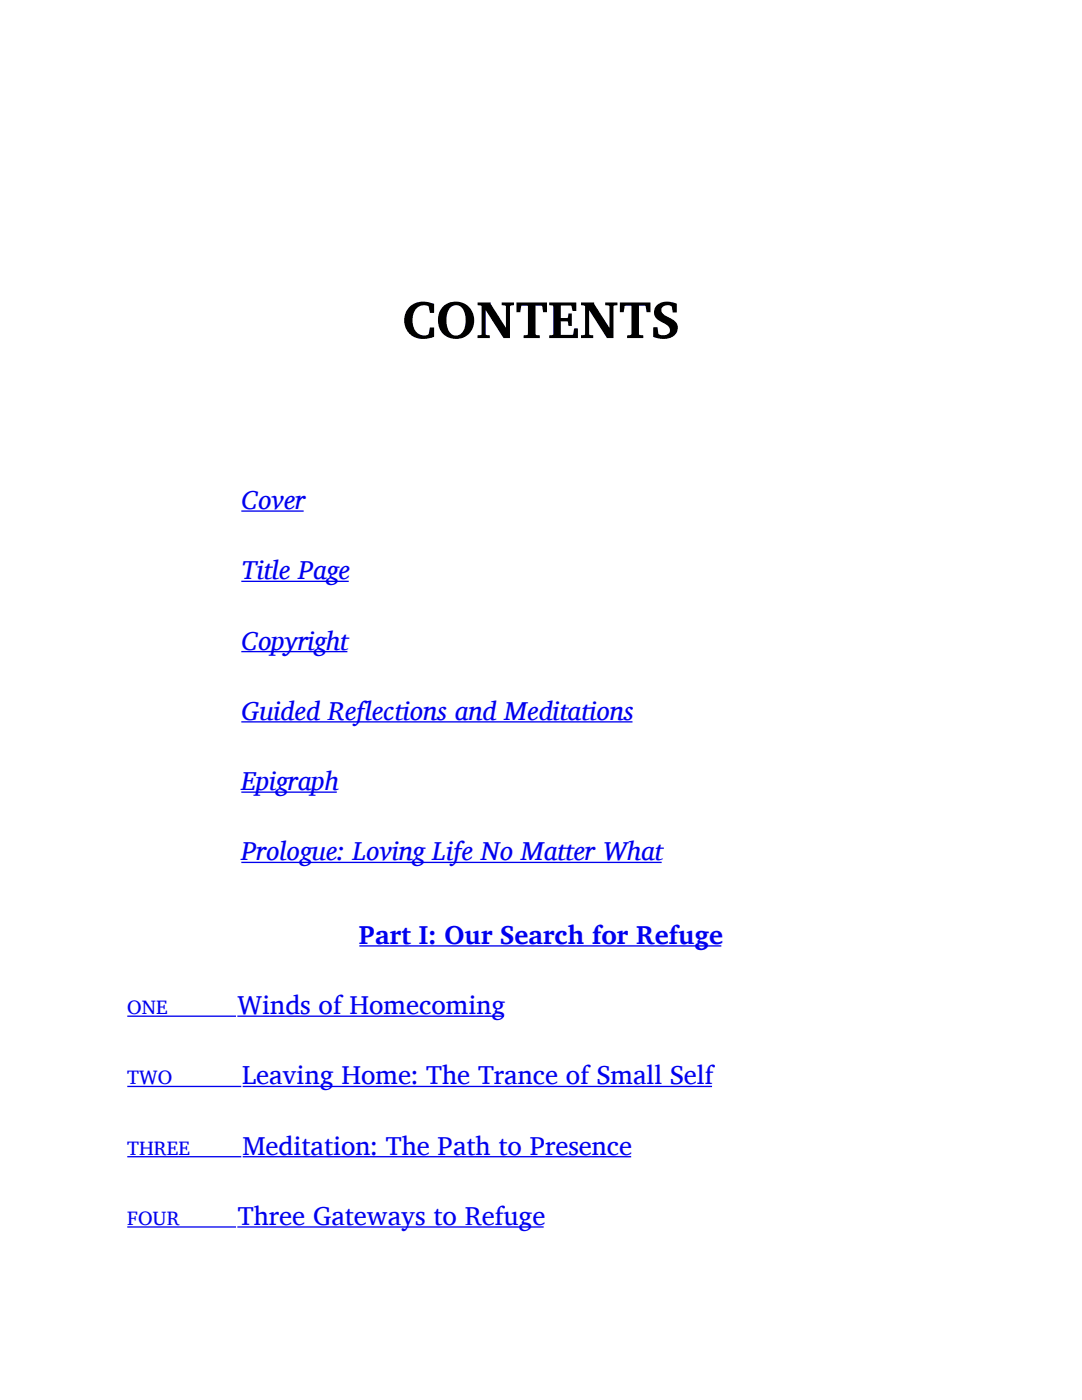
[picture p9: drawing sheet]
<svg xmlns="http://www.w3.org/2000/svg" width="216mm" height="279mm" viewBox="0 0 216 279" stroke-linecap="round" stroke-linejoin="round" font-family="sans-serif">
<defs><g id="words">
<text font-size="10.6" x="80.3" y="67.5">CONTENTS</text>
<g font-size="5.3" fill="#00e">
<text x="48.2" y="101.6">Cover</text>
<text x="48.2" y="115.6">Title Page</text>
<text x="48.2" y="129.6">Copyright</text>
<text x="48.2" y="143.7">Guided Reflections and Meditations</text>
<text x="48.2" y="157.7">Epigraph</text>
<text x="48.2" y="171.7">Prologue: Loving Life No Matter What</text>
<text x="71.6" y="188.4">Part I: Our Search for Refuge</text>
<text x="47.4" y="202.4">Winds of Homecoming</text>
<text x="48.3" y="216.4">Leaving Home: The Trance of Small Self</text>
<text x="48.4" y="230.5">Meditation: The Path to Presence</text>
<text x="47.5" y="244.5">Three Gateways to Refuge</text>
</g>
<g font-size="4" fill="#00e">
<text x="25.4" y="202.4">ONE</text>
<text x="25.4" y="216.4">TWO</text>
<text x="25.4" y="230.5">THREE</text>
<text x="25.4" y="244.5">FOUR</text>
</g>
</g></defs>
<g fill="none" stroke="#00e" stroke-width=".26">
<path d="M48.2 102h12.4zM48.2 116h21.4zM48.2 130h21.1zM48.2 144.1h78zM48.2 158.1h19zM48.2 172.1h83.8zM71.7 188.8h72.2zM25.4 202.8h21.7zM25.4 216.8h22.8zM47.4 202.8h53.1zM48.4 216.8h93.7zM25.4 230.8h22.8z"/>
<path d="M48.4 230.8h77.5zM25.4 244.9h21.7zM47.4 244.9h61.1z"/>
</g>
<use href="#words"/>
</svg>
